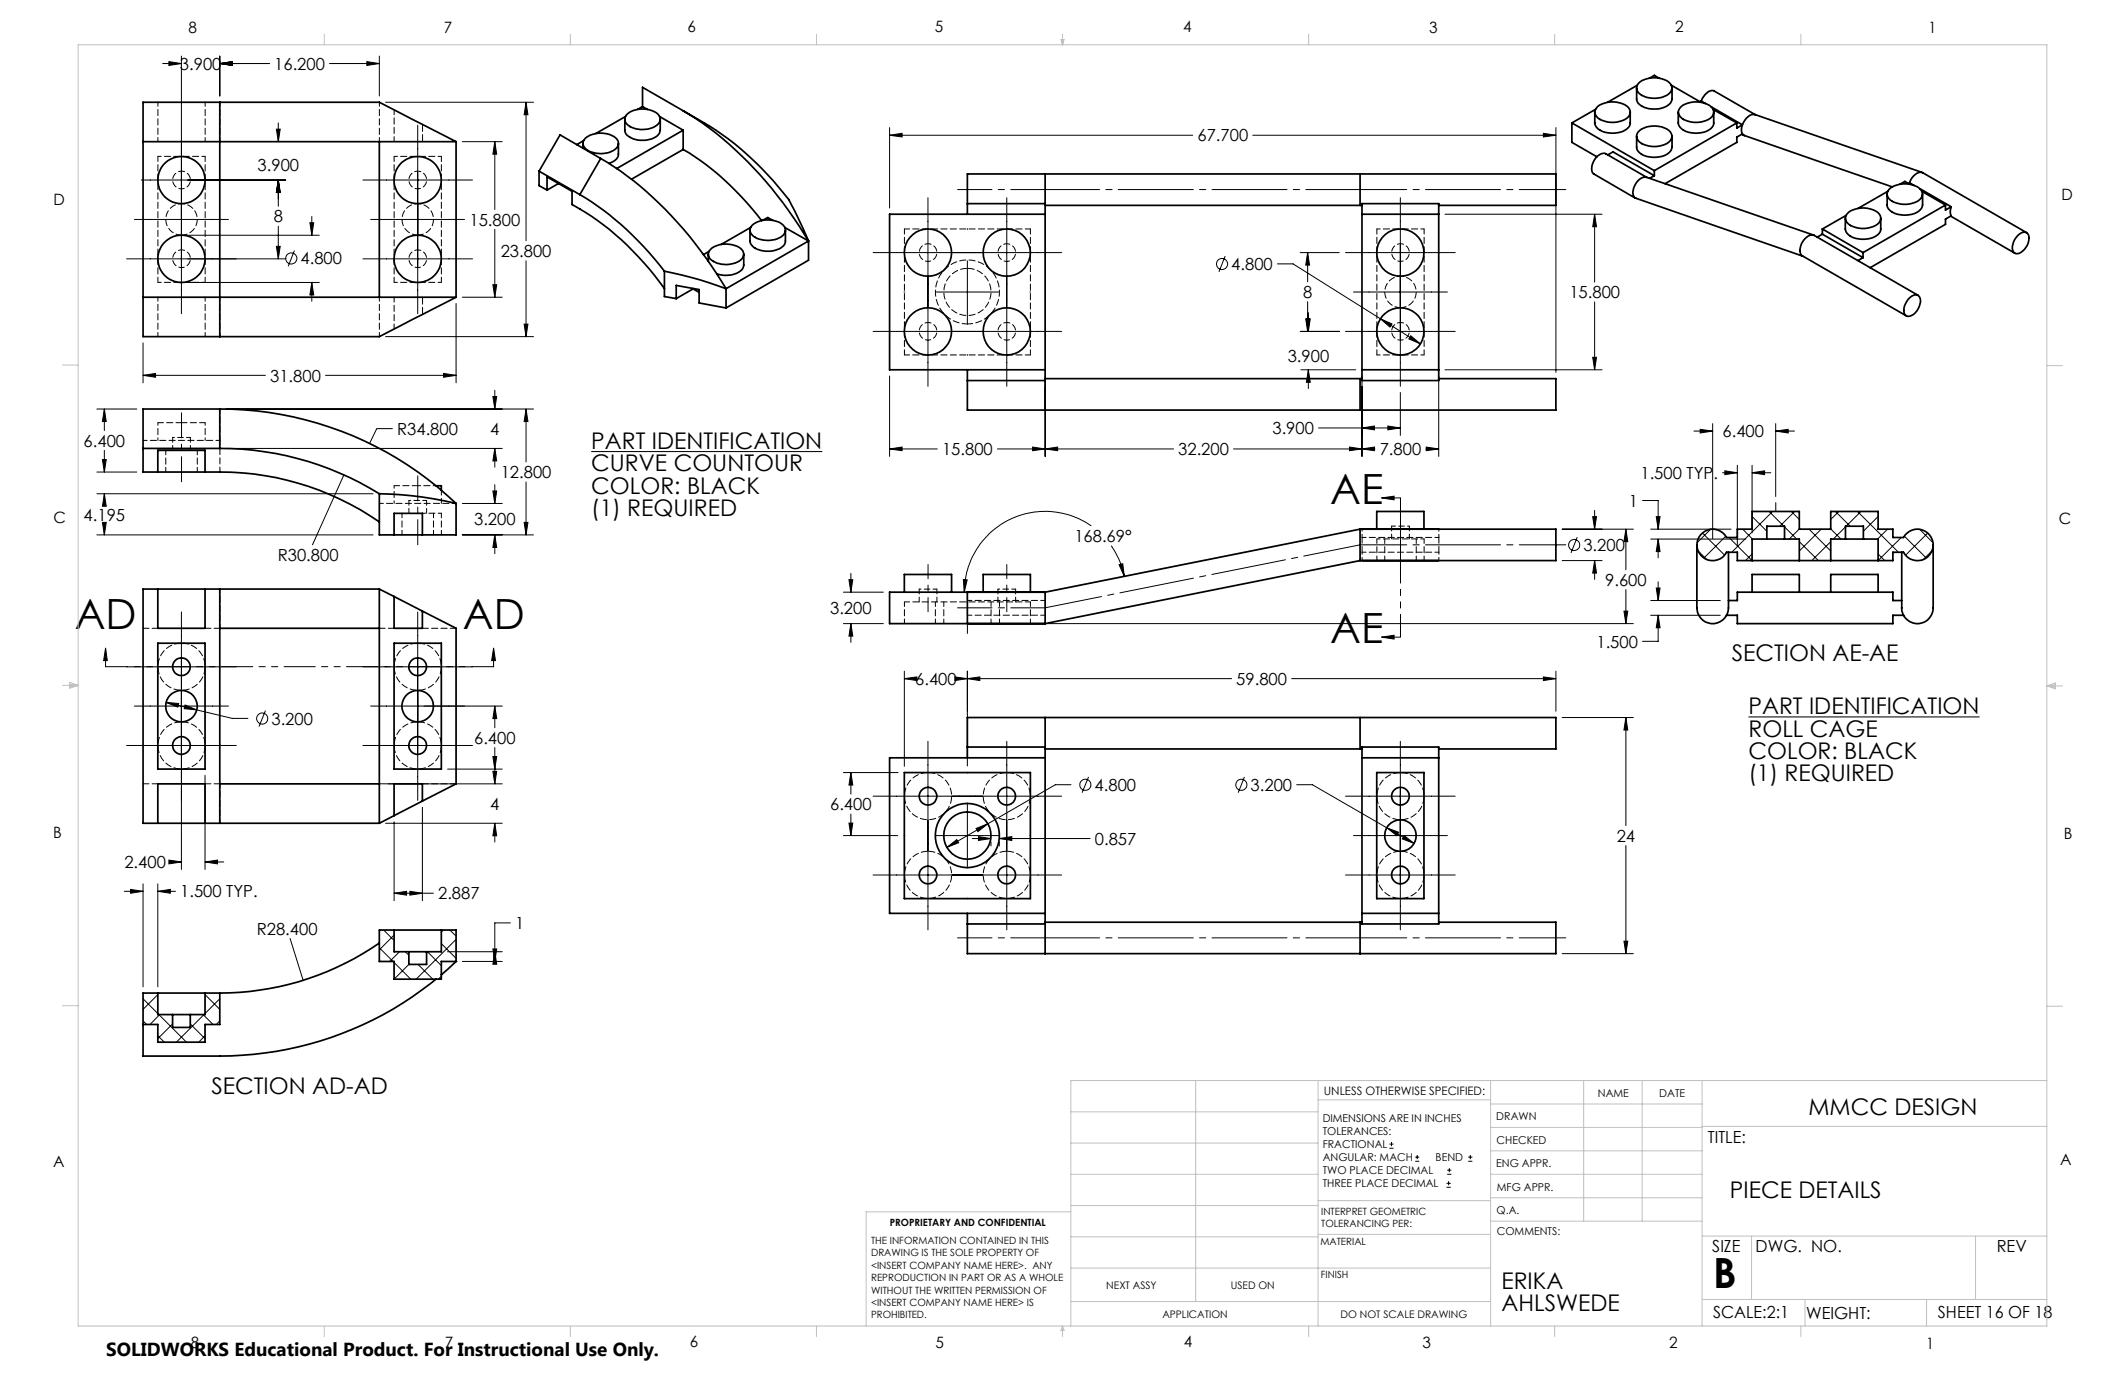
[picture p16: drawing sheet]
<svg xmlns="http://www.w3.org/2000/svg" width="432mm" height="279mm" viewBox="0 0 432 279" stroke-linecap="round" stroke-linejoin="round" font-family="sans-serif">
<defs><g id="words">
<g font-size="8.5">
<text x="270.3" y="102.3">AE</text>
<text x="15.2" y="127.7">AD</text>
<text x="94.1" y="127.7">AD</text>
<text x="270.3" y="130.6">AE</text>
<text x="348.1" y="261.8">B</text>
</g>
<g font-size="4.7">
<text x="120.1" y="91.3">PART IDENTIFICATION</text>
<text x="120.1" y="95.8">CURVE COUNTOUR</text>
<text x="120.1" y="100.3">COLOR: BLACK</text>
<text x="120.1" y="104.8">(1) REQUIRED</text>
<text x="351.9" y="134.3">SECTION AE-AE</text>
<text x="355.3" y="145.2">PART IDENTIFICATION</text>
<text x="355.3" y="149.7">ROLL CAGE</text>
<text x="355.3" y="154.2">COLOR: BLACK</text>
<text x="355.3" y="158.8">(1) REQUIRED</text>
<text x="43" y="222.4">SECTION AD-AD</text>
<text x="367.5" y="226.5">MMCC DESIGN</text>
<text x="351.5" y="243.5">PIECE DETAILS</text>
<text x="305.1" y="261.9">ERIKA</text>
<text x="305.1" y="266.4">AHLSWEDE</text>
</g>
<text font-size="3.8" x="21.6" y="275.5">SOLIDWORKS Educational Product. For Instructional Use Only.</text>
<g font-size="3.4">
<text x="36.6" y="14.2">3.900</text>
<text x="55.7" y="14.2">16.200</text>
<text x="243.3" y="28.7">67.700</text>
<text x="52.3" y="34.7">3.900</text>
<text x="55.6" y="45.2">8</text>
<text x="95.4" y="45.9">15.800</text>
<text x="61.1" y="53.7">4.800</text>
<text x="101.7" y="52.2">23.800</text>
<text x="250.2" y="54.9">4.800</text>
<text x="264.8" y="60.5">8</text>
<text x="318.9" y="60.6">15.800</text>
<text x="54.9" y="77.5">31.800</text>
<text x="261.7" y="73.6">3.900</text>
<text x="80.7" y="88.4">R34.800</text>
<text x="99.6" y="88.4">4</text>
<text x="258.6" y="88.2">3.900</text>
<text x="350" y="88.9">6.400</text>
<text x="17" y="90.8">6.400</text>
<text x="191.4" y="92.5">15.800</text>
<text x="239.4" y="92.5">32.200</text>
<text x="280.4" y="92.5">7.800</text>
<text x="101.7" y="97.2">12.800</text>
<text x="333.3" y="97.3">1.500 TYP.</text>
<text x="17" y="105.8">4.195</text>
<text x="96.3" y="106.8">3.200</text>
<text x="331" y="103">1</text>
<text x="56.4" y="114">R30.800</text>
<text x="218.3" y="110.1">168.69°</text>
<text x="321.7" y="112">3.200</text>
<text x="326.2" y="119.1">9.600</text>
<text x="168.7" y="124.8">3.200</text>
<text x="324.4" y="131.6">1.500</text>
<text x="186" y="139.2">6.400</text>
<text x="251.2" y="139.2">59.800</text>
<text x="55.2" y="147.2">3.200</text>
<text x="96.3" y="151.2">6.400</text>
<text x="222.4" y="160.7">4.800</text>
<text x="254.1" y="160.7">3.200</text>
<text x="99.6" y="164.6">4</text>
<text x="168.7" y="164.7">6.400</text>
<text x="222.5" y="171.6">0.857</text>
<text x="328.5" y="171">24</text>
<text x="25.3" y="176.4">2.400</text>
<text x="36.6" y="182.4">1.500 TYP.</text>
<text x="89" y="182.8">2.887</text>
<text x="52.2" y="190">R28.400</text>
<text x="104.7" y="188.8">1</text>
<text x="347.1" y="232.3">TITLE:</text>
<text x="347.9" y="254.3">SIZE</text>
<text x="356.7" y="254.4">DWG. NO.</text>
<text x="405.7" y="254.5">REV</text>
<text x="348.1" y="267.9">SCALE:2:1</text>
<text x="367" y="268">WEIGHT:</text>
<text x="393.8" y="267.9">SHEET 16 OF 18</text>
</g>
<g font-size="3.2">
<text x="38.3" y="6.7">8</text>
<text x="90.2" y="6.7">7</text>
<text x="139.7" y="6.5">6</text>
<text x="190" y="6.5">5</text>
<text x="240.4" y="6.5">4</text>
<text x="290.4" y="6.7">3</text>
<text x="340.4" y="6.5">2</text>
<text x="391.9" y="6.7">1</text>
<text x="10.9" y="41.6">D</text>
<text x="418.9" y="40.7">D</text>
<text x="10.9" y="106.3">C</text>
<text x="418.4" y="106.4">C</text>
<text x="10.8" y="170.2">B</text>
<text x="419.4" y="170.6">B</text>
<text x="10.8" y="237.2">A</text>
<text x="418.6" y="236.8">A</text>
<text x="38.8" y="273.8">8</text>
<text x="90.4" y="273.8">7</text>
<text x="140.2" y="273.8">6</text>
<text x="190.1" y="273.9">5</text>
<text x="240.5" y="273.8">4</text>
<text x="289" y="273.9">3</text>
<text x="339.1" y="273.8">2</text>
<text x="391.4" y="274.1">1</text>
</g>
<text font-size="2.4" x="269" y="222.4">UNLESS OTHERWISE SPECIFIED:</text>
<g font-size="2.2">
<text x="268.8" y="228">DIMENSIONS ARE IN INCHES</text>
<text x="304.1" y="227.7">DRAWN</text>
<text x="324.7" y="222.9">NAME</text>
<text x="337.2" y="222.9">DATE</text>
<text x="268.8" y="230.6">TOLERANCES:</text>
<text x="268.8" y="233.3">FRACTIONAL</text>
<text x="304.1" y="232.6">CHECKED</text>
<text x="268.8" y="236">ANGULAR: MACH</text>
<text x="268.8" y="238.6">TWO PLACE DECIMAL</text>
<text x="291.7" y="236">BEND</text>
<text x="304" y="237.2">ENG APPR.</text>
<text x="268.8" y="241.3">THREE PLACE DECIMAL</text>
<text x="304.2" y="241.9">MFG APPR.</text>
<text x="304.1" y="246.7">Q.A.</text>
<text x="304.1" y="250.9">COMMENTS:</text>
</g>
<g font-size="2.1">
<text x="224.8" y="262">NEXT ASSY</text>
<text x="250.1" y="261.9">USED ON</text>
<text x="236.2" y="267.8">APPLICATION</text>
<text x="272.4" y="267.8">DO NOT SCALE DRAWING</text>
</g>
<g font-size="2">
<text x="180.8" y="249.2">PROPRIETARY AND CONFIDENTIAL</text>
<text x="268.5" y="246.8">INTERPRET GEOMETRIC</text>
<text x="268.5" y="249.4">TOLERANCING PER:</text>
<text x="177" y="252.8">THE INFORMATION CONTAINED IN THIS</text>
<text x="177" y="255.3">DRAWING IS THE SOLE PROPERTY OF</text>
<text x="177" y="257.8">&lt;INSERT COMPANY NAME HERE&gt;. ANY</text>
<text x="268.3" y="252.9">MATERIAL</text>
<text x="177" y="260.3">REPRODUCTION IN PART OR AS A WHOLE</text>
<text x="177" y="262.9">WITHOUT THE WRITTEN PERMISSION OF</text>
<text x="268.4" y="259.7">FINISH</text>
<text x="177" y="265.4">&lt;INSERT COMPANY NAME HERE&gt; IS</text>
<text x="177" y="267.9">PROHIBITED.</text>
</g>
</g></defs>
<g fill="none" stroke="#000" stroke-width=".2">
<path d="M33.1 12.9h3.8M34.3 12.5l2.6 .4-2.6 .4zM36.9 11.4v52.3M44.7 12.9l2.5-.4v.8zM44.7 11.4v8.1M44.7 12.9h10.1M67 12.9h10.1M74.5 12.5l2.6 .4-2.6 .4zM77.1 11.4v8.1M56.2 26.2h.7l-.3 2.6zM56.6 36.6l.3 2.5h-.7zM56.6 25v3.8"/>
<path d="M56.6 36.6v5.3M58.1 36.6h-29.4M73.7 36.6h22.3M78.4 20.8h30M84.9 25.4v38.3M93.9 28.8h8.2M100.5 28.8l.4 2.5h-.7zM100.5 28.8v13.8M106.9 20.8l.4 2.5h-.8zM106.9 20.8v28.1M180.8 27.5l2.5-.4v.7zM180.8 25.9v16.4"/>
<path d="M180.8 27.5h61.6M254.6 27.5h61.6M313.6 27.1l2.6 .4-2.6 .3zM316.2 25.9v49.8M27.3 44.6h19.1M38.1 47.8h26.8M38.1 57.4h26.8M56.2 50.1h.7l-.3 2.5zM56.6 46v6.6M58.1 52.6h-32.4M59.8 50.9l-1.2 3.2M63 45.3h.7l-.3 2.5z"/>
<path d="M63.4 57.4l.3 2.5h-.7zM63.4 44v3.8M63.4 57.4v3.8M73.7 52.6h22.3M75.3 44.6h19.1M100.2 57.9h.7l-.4 2.5zM100.5 46.6v13.8M106.9 53v15.4M177.4 51.3h38.3M183.7 59.3h.2M188.6 40.2v38.3M190.2 59.3h12.7"/>
<path d="M196.6 46.5v.1M196.6 53v12.7M204.6 40.2v38.3M209.3 59.3h.1M249 52l-1.3 3.2M259.6 53.6h3.1l25.9 16.3M264.2 51.3h7.9M265.7 51.3l.4 2.6h-.8zM265.7 51.3v6M273.4 51.3h22.3M275 59.3h19.1M284.6 40.2v38.3"/>
<path d="M293.6 43.5h31.9M324 43.5v13.8M324 43.5l.4 2.6h-.8zM29.1 76.3l2.5-.4v.8zM29.1 69.7v8.1M29.1 76.3h24.8M66.1 76.3h26.6M78.4 68.4h30M90.1 75.9l2.6 .4-2.6 .4zM92.7 61.7v16.1M93.9 60.4h8.2M100.5 79.3v3.8"/>
<path d="M106.5 65.9h.8l-.4 2.5zM177.4 67.3h38.3M180.8 76.4v16.3M196.6 72v.2M212.4 76.4v16.3M264.2 67.3h7.9M264.3 75.1h11.2M265.3 64.8h.8l-.4 2.5zM265.5 64.8h.7l-.3 2.5zM265.7 61.3v6M265.9 63.5v3.8M265.9 75.1v3.9"/>
<path d="M265.9 75.1l.3 2.6h-.7zM273.4 67.3h22.3M276.8 76.4v16.3M280.5 64.8l2.4 1-.5 .7zM284.6 79.8v8.7M286.7 68.2l1.9 1.7-2.3-1zM292.3 76.4v16.3M293.6 75.1h31.9M323.6 72.6h.8l-.4 2.5zM324 61.3v13.8M19.7 83.1h8.1M19.7 95.9h8.1"/>
<path d="M20.8 93.4h.8l-.4 2.5zM21.2 83.1l.4 2.6h-.8zM21.2 83.1v4.4M21.2 91.5v4.4M45.9 83.1h62.5M45.9 91.1h56.2M69.9 96.5l-6.4 14.2M79.7 87.1h-3.1l-1.5 3M100.2 99.8h.7l-.4 2.5zM100.2 80.6h.7l-.4 2.5zM100.5 91.1l.4 2.6h-.7zM100.5 91.1v3.8"/>
<path d="M100.5 98.5v3.8M106.9 83.1l.4 2.6h-.8zM106.9 83.1v10.8M106.9 97.9v10.8M180.8 91.2l2.5-.4v.8zM180.8 91.2h9.7M202.7 91.2h35.8M209.8 90.8l2.6 .4-2.6 .4zM212.4 91.2l2.5-.4v.8zM250.6 91.2h28.8M267.9 87h16.7M274.2 90.8l2.6 .4-2.6 .4z"/>
<path d="M276.8 91.2l2.5-.4v.8zM276.8 87l2.5-.4v.7zM282 86.6l2.6 .4-2.6 .3zM289.7 91.2h2.6M289.8 90.8l2.5 .4-2.5 .4zM344.2 87.6h3.8M345.5 87.2l2.5 .4-2.5 .4zM348 86.1v23.4M350 96.1h3M350.5 95.7l2.5 .4-2.5 .3zM353 94.5v16.4M356 94.5v13.8"/>
<path d="M356 96.1h3.8M356 96.1l2.6-.4v.7zM360.8 87.6l2.6-.4v.8zM360.8 86.1v14.8M360.8 87.6h3.8M19.7 100.3h56.1M19.7 108.7h56.1M20.8 106.2h.8l-.4 2.5zM21.2 100.3l.4 2.6h-.8zM21.2 100.3v2.2M21.2 106.5v2.2M93.9 108.7h14.5"/>
<path d="M93.9 102.3h8.2M100.5 108.7l.4 2.5h-.7zM100.5 108.7v3.8M106.5 106.2h.8l-.4 2.5zM172.5 117.8h.8l-.4 2.5zM172.9 116.5v3.8M195.8 117.8h.7l-.6 2.5zM221.8 106.9a16.4 16.4 0 0 0-25.9 13.4M225.8 110.9a16.4 16.4 0 0 1 2.7 6.2M227.4 114.8l.7-.3 .4 2.6zM280.7 101.2l2.6-.4v.8zM280.7 101.2h3.9"/>
<path d="M317.4 107.5h14.5M317.4 113.9h8.1M320.5 109.1l-1.3 3.3M323.6 105h.8l-.4 2.5zM324 103.7v3.8M324 113.9v3.8M324 113.9l.4 2.6h-.8zM330.4 107.5v8.3M330.4 119.8v6.9M330.4 107.5l.4 2.6h-.8zM333.8 101.7h3.1v5.8M335.4 109.5h19.4"/>
<path d="M335.4 107.5h16.4M336.5 119.5h.8l-.4 2.5zM336.5 105h.8l-.4 2.5zM336.9 109.5v3.8M336.9 118.2v3.8M336.9 109.5l.4 2.6h-.8zM345.1 111.9l1.7 1.8M345.9 108.3l4.5 4.5M347.6 107.6l-2.8 2.7M350.7 108.9l-4.4 4.5M351.3 109.2l4.7 4.7M354.1 107.5l2 2"/>
<path d="M356 112.6l-1.3 1.3M356 105l3 2.9M359.5 103.9l3 3M360.2 103.9l-8.3 8.3M362.6 107.1l2.5 2.4M364 103.9l1.6 1.7M364.7 103.9l-3 3M365.6 107.5l-2 2M365.6 110.1l3.9 3.8M367.6 107.5l4.4 4.5M370.1 107.5l-4.5 4.5M372 110.1l-3.8 3.8"/>
<path d="M372 107.5l2.1 2M373 103.9l3 3M373.7 103.9l-1.7 1.7M375 107.1l-2.5 2.4M377.4 103.9l8.4 8.3M378.1 103.9l-3 3M381.6 105l-3 2.9M381.6 112.6l1.4 1.3M383.5 107.5l-2 2M386.3 109.2l-4.7 4.7M387 108.9l4.4 4.5M390.1 107.6l2.7 2.7"/>
<path d="M391.7 108.3l-4.5 4.5M392.6 111.9l-1.8 1.8M21.4 131.7l.4 2.5h-.7zM21.4 131.7v3.8M25.7 135.5h22.3M36.9 124.4v52.3M73.7 135.5h22.3M84.9 124.4v38.2M100.3 131.7l.4 2.5h-.8zM100.3 131.7v3.8M171.4 120.3h8.1M171.4 126.7h8.1"/>
<path d="M172.9 126.7v3.8M172.9 126.7l.4 2.6h-.8zM183.8 137.9l2.5-.4v.8zM183.8 137.9h1.2M183.8 136.4v19.3M194 137.5l2.6 .4-2.6 .4zM195.3 137.9h55M196.6 136.4v19.2M196.6 137.9l2.5-.4v.8zM202.6 126.7h129.3M262.5 137.9h53.7M280.7 129.5l2.6-.4v.8z"/>
<path d="M280.7 129.5h3.9M313.6 137.5l2.6 .4-2.6 .4zM316.2 136.4v8.1M330 124.2h.8l-.4 2.5zM335.4 122h14.2M335.4 125h14.2M336.9 125v5.3h-3.1M336.9 125l.4 2.6h-.8zM25.7 151.5h22.3M27.3 143.5h19.1M33.8 142.7l2.5 .2-.2 .8zM33.8 142.7l6.2 1.6"/>
<path d="M37.6 143.3l2.4 1-2.6-.3zM40 144.3l7.2 1.7h3.2M41.7 157.6v19.1M53.9 144.4l-1.3 3.2M73.7 151.5h22.3M78.4 159.3h23.7M90.9 156.3h11.2M100.2 153.7h.7l-.4 2.6zM100.2 156.7h.7l-.4 2.6zM100.5 143.5l.4 2.5h-.7zM100.5 143.5v4.4M100.5 151.9v7.4"/>
<path d="M102.1 143.5h-26.8M171.4 157h11.1M172.9 157v4.4M172.9 157l.4 2.5h-.8zM188.6 150.6v38.3M196.6 156.9v.2M204.6 150.6v38.3M217.6 159.5h-3.1l-13.8 7.9M221.2 157.9l-1.3 3.2M252.9 157.9l-1.3 3.2M263.5 159.5h3.2l15.1 8.7M284.6 150.6v38.3"/>
<path d="M317.4 145.8h14.5M330.4 145.8v22M330.4 145.8l.4 2.5h-.8zM29.1 179.6v20.9M32.1 179.6v20.9M34.3 174.8l2.6 .4-2.6 .3zM34.6 175.2h2.3M41.7 175.2l2.5-.4v.7zM41.7 175.2h3.8M78.4 167.3h23.7M80.1 167v16M85.8 164v19"/>
<path d="M100.5 167.3l.4 2.5h-.7zM100.5 167.3v3.8M171.4 169.8h11M172.5 167.3h.8l-.4 2.5zM172.9 165.4v4.4M177.4 161.8h38.3M177.4 177.8h38.3M183.7 169.8h.2M190.2 169.8h12.7M192.4 172.2l2-1.6 .4 .6zM196.6 163.4v12.7M197.6 170.4h3.8"/>
<path d="M198.3 168.3l2.4-.9-2 1.6zM198.8 170l2.6 .4-2.6 .4zM200.7 167.4l-8.3 4.8M201.4 171.1v.8M203.1 171.1v.8M203.1 170.4h18.4M203.1 170.4l2.5-.4v.8zM209.3 169.8h.1M273.4 161.8h22.3M273.4 177.8h22.3M275 169.8h19.1M281.8 168.2l5.5 3.2"/>
<path d="M281.8 168.2l2.4 .9-.4 .7zM285.3 169.8l2 1.6-2.4-.9zM330.4 171.8v22M25.3 181.1h3.8M26.5 180.7l2.6 .4-2.6 .4zM32.1 181.1h3.6M32.1 181.1l2.5-.4v.8zM58.9 190.7l2.7 8.5M77.1 192.6l2.8 2.8M78 189l2.1 2.1M80.1 181.5l2.5-.4v.8zM80.1 181.5h8"/>
<path d="M80.1 190l-3 3M80.1 195.6l3.4 3.4M81.2 193.4l-2 2M82.3 193.4l.8 .7M83.1 196l-3 3M83.3 181.1l2.5 .4-2.5 .4zM84.9 196l3 3M86.9 193.4l2.8 2.8M89.7 198.4l-.6 .6M89.7 191.7l3 3M90.1 189l-.4 .4M90.9 193.4h11.2"/>
<path d="M91.4 189l1.3 1.2M92.7 195.4h.1M92.7 190.9l-8.1 8.1M93.9 195.4h8.2M100.2 192.8h.7l-.4 2.6zM100.5 193.4l.4 2.5h-.7zM103.7 187.5h-3.2v7.9M196.6 182.5v.2M317.4 193.8h14.5M330 191.2h.8l-.4 2.6zM29.1 207.4l.7 .8M29.1 203l3 3"/>
<path d="M32.1 202.1l-3 3M32.1 210.5l1.3 1.3M32.3 206.2l5.6 5.6M32.5 206.2l-2 2M35.1 208.1l-3 3M38.7 208.1l3 3M41.3 206.2l2 2M41.5 206.2l-5.7 5.6M41.7 210.5l-1.3 1.3M41.7 202.1l3 3M44.7 203l-3 3M44.7 207.4l-.7 .8"/>
<path d="M282.3 233.3h.9M282.3 232.5h.9M282.8 232.1v.8M287.6 236h.8M287.6 235.1h.8M288 234.7v.8M294.1 238.6h.8M294.1 237.8h.8M294.5 237.4v.8M298.3 236h.9M298.3 235.1h.9M298.8 234.7v.8"/>
<path d="M293.9 241.3h.9M293.9 240.5h.9M294.4 240v.8"/>
<circle cx="59.2" cy="52.5" r="1.13"/>
<circle cx="248.3" cy="53.7" r="1.13"/>
<circle cx="319.9" cy="110.7" r="1.13"/>
<circle cx="53.3" cy="146" r="1.13"/>
<circle cx="220.5" cy="159.5" r="1.14"/>
<circle cx="252.2" cy="159.5" r="1.13"/>
</g>
<path d="M120.1 91.8h47M355.3 145.7h46.9" fill="none" stroke="#000" stroke-width=".21"/>
<path d="M100.3 135.5h-78.8" fill="none" stroke="#000" stroke-width=".2" stroke-dasharray="6.3 1.3 1.3 1.3 1.3 1.3" stroke-dashoffset="1.8"/>
<path d="M284.6 101.2v28.2" fill="none" stroke="#000" stroke-width=".2" stroke-dasharray="6.3 1.3 1.3 1.3 1.3 1.3" stroke-dashoffset="1.7"/>
<path d="M36.9 83.9v14M84.9 96.7v14M284.6 101.9v14" fill="none" stroke="#000" stroke-width=".2" stroke-dasharray="15.2 1.3 1.3 1.3" stroke-dashoffset="10.1"/>
<path d="M212.4 38.5h64M212.4 190.6h64" fill="none" stroke="#000" stroke-width=".2" stroke-dasharray="15.2 1.3 1.3 1.3" stroke-dashoffset="4.2"/>
<path d="M318.2 38.5h-41.8M318.2 110.7h-41.8M318.2 190.6h-41.8" fill="none" stroke="#000" stroke-width=".2" stroke-dasharray="15.2 1.3 1.3 1.3" stroke-dashoffset="5.8"/>
<path d="M194.6 38.5h17.8M194.6 123.5h17.8M194.6 190.6h17.8" fill="none" stroke="#000" stroke-width=".2" stroke-dasharray="15.2 1.3 1.3 1.3" stroke-dashoffset="8.2"/>
<path d="M212.4 123.5l64-12.8" fill="none" stroke="#000" stroke-width=".2" stroke-dasharray="15.2 1.3 1.3 1.3" stroke-dashoffset="3.6"/>
<path d="M188.6 114.7v9.6M204.6 114.7v9.6" fill="none" stroke="#000" stroke-width=".2" stroke-dasharray="15.2 1.3 1.3 1.3" stroke-dashoffset="12.3"/>
<path d="M196.6 128.7v-8.4" fill="none" stroke="#000" stroke-width=".2" stroke-dasharray="15.2 1.3 1.3 1.3" stroke-dashoffset="12.9"/>
<path d="M360.8 103.9v-1.7" fill="none" stroke="#000" stroke-width=".2" stroke-dasharray="15.2 1.3 1.3 1.3"/>
<g fill="none" stroke="#c0c0c0" stroke-width=".2">
<path d="M15.9 9.1h400v260.4h-400zM65.9 6.9v2.2M115.9 6.9v2.2M165.9 6.9v2.2M215.6 8h.6l-.3 1.1zM215.7 8l.2 1.1M215.9 6.9v2.2M216 8l-.1 1.1M265.9 6.9v2.2M315.9 6.9v2.2M365.9 6.9v2.2M12.7 74.2h3.2"/>
<path d="M415.9 74.3h3.2M12.7 139.3h3.2M14.2 139.1l1.7 .2M14.2 138.7l1.7 .6-1.7 .5zM15.9 139.3l-1.7 .3M415.9 139.4h3.2M415.9 139.4l1.8-.6v1.2zM415.9 139.4l1.8 .3M417.7 139.2l-1.8 .2M12.7 204.4h3.2M243 219.6v44.9M267.8 219.6v49.9"/>
<path d="M302.9 219.6v49.9M321.8 219.6v28.5M333.7 219.6v28.5M345.9 219.6v49.9M415.9 204.5h3.2M415.9 219.6h-198.3v49.9M217.6 238.6h50.2M217.6 232.3h50.2M217.6 225.9h50.2M267.8 223.5h35.1M302.9 233.9h43M302.9 229.1h43"/>
<path d="M302.9 224.3h43M302.9 238.6h43M345.9 228.9h70M217.6 257.7h85.3M217.6 251.3h50.2M217.6 245h50.2M217.6 246.2h-41.6v23.3M267.8 250.8h35.1M267.8 244h35.1M302.9 248.1h43M302.9 243.4h43M345.9 251.2h70"/>
<path d="M355.9 251.2v12.9M401.4 251.2v12.9M65.9 269.5v2.1M115.9 269.5v2.1M165.9 269.5v2.1M215.9 269.5v2.1M215.9 269.5l.3 .8h-.6zM217.6 264.5h85.3M265.9 269.5v2.1M315.9 269.5v2.1M345.9 264.1h70M365.9 269.5v2.1"/>
<path d="M366.8 264.1v5.4M391.5 264.1v5.4"/>
</g>
<g fill="#000">
<path d="M21.2 83.1l.4 2.6h-.8zM20.8 93.4h.8l-.4 2.5zM21.2 100.3l.4 2.6h-.8zM20.8 106.2h.8l-.4 2.5zM106.9 83.1l.4 2.6h-.8zM106.5 106.2h.8l-.4 2.5zM100.2 99.8h.7l-.4 2.5zM100.5 108.7l.4 2.5h-.7zM100.2 80.6h.7l-.4 2.5zM100.5 91.1l.4 2.6h-.7zM29.1 76.3l2.5-.4v.8zM90.1 75.9l2.6 .4-2.6 .4zM106.9 20.8l.4 2.5h-.8zM106.5 65.9h.8l-.4 2.5zM100.2 57.9h.7l-.4 2.5zM100.5 28.8l.4 2.5h-.7zM44.7 12.9l2.5-.4v.8zM74.5 12.5l2.6 .4-2.6 .4zM56.6 36.6l.3 2.5h-.7zM56.2 50.1h.7l-.3 2.5zM63 45.3h.7l-.3 2.5zM63.4 57.4l.3 2.5h-.7zM56.6 36.6l.3 2.5h-.7zM56.2 26.2h.7l-.3 2.6zM34.3 12.5l2.6 .4-2.6 .4zM44.7 12.9l2.5-.4v.8zM33.8 142.7l2.3 1 .2-.8zM37.6 143.3l-.2 .7 2.6 .3zM100.5 143.5l.4 2.5h-.7zM100.2 153.7h.7l-.4 2.6zM80.1 181.5l2.5-.4v.8zM83.3 181.1l2.5 .4-2.5 .4zM34.3 174.8l2.6 .4-2.6 .3zM41.7 175.2l2.5-.4v.7zM100.2 156.7h.7l-.4 2.6zM100.5 167.3l.4 2.5h-.7zM323.6 105h.8l-.4 2.5zM324 113.9l.4 2.6h-.8zM172.5 117.8h.8l-.4 2.5zM172.9 126.7l.4 2.6h-.8zM330.4 107.5l.4 2.6h-.8zM330 124.2h.8l-.4 2.5zM227.4 114.8l.7-.3 .4 2.6zM195.8 117.8h.7l-.6 2.5zM180.8 27.5l2.5-.4v.7zM313.6 27.1l2.6 .4-2.6 .3zM180.8 91.2l2.5-.4v.8zM209.8 90.8l2.6 .4-2.6 .4zM324 43.5l.4 2.6h-.8zM323.6 72.6h.8l-.4 2.5zM286.7 68.2l-.4 .7 2.3 1zM280.5 64.8l1.9 1.7 .5-.7zM212.4 91.2l2.5-.4v.8zM274.2 90.8l2.6 .4-2.6 .4zM276.8 91.2l2.5-.4v.8zM289.8 90.8l2.5 .4-2.5 .4zM265.5 64.8h.7l-.3 2.5zM265.9 75.1l.3 2.6h-.7zM282 86.6l2.6 .4-2.6 .3zM276.8 87l2.5-.4v.7zM265.7 51.3l.4 2.6h-.8zM265.3 64.8h.8l-.4 2.5zM196.6 137.9l2.5-.4v.8zM313.6 137.5l2.6 .4-2.6 .4zM330.4 145.8l.4 2.5h-.8zM330 191.2h.8l-.4 2.6zM198.8 170l2.6 .4-2.6 .4zM203.1 170.4l2.5-.4v.8zM192.4 172.2l2.4-1-.4-.6zM198.3 168.3l.4 .7 2-1.6zM194 137.5l2.6 .4-2.6 .4zM183.8 137.9l2.5-.4v.8zM172.9 157l.4 2.5h-.8zM172.5 167.3h.8l-.4 2.5zM285.3 169.8l-.4 .7 2.4 .9zM281.8 168.2l2 1.6 .4-.7z"/>
<path d="M360.8 87.6l2.6-.4v.8zM345.5 87.2l2.5 .4-2.5 .4z"/>
<path d="M100.3 131.7l.4 2.5h-.8zM21.4 131.7l.4 2.5h-.7zM280.7 101.2l2.6-.4v.8zM280.7 129.5l2.6-.4v.8z"/>
<path d="M32.1 181.1l2.5-.4v.8zM26.5 180.7l2.6 .4-2.6 .4zM100.5 193.4l.4 2.5h-.7zM100.2 192.8h.7l-.4 2.6zM336.5 119.5h.8l-.4 2.5zM336.9 125l.4 2.6h-.8zM350.5 95.7l2.5 .4-2.5 .3zM356 96.1l2.6-.4v.7zM336.9 109.5l.4 2.6h-.8zM336.5 105h.8l-.4 2.5z"/>
</g>
<g fill="none" stroke="#000" stroke-width=".35">
<path d="M332.6 17.9v2.2a2.67 2.67 0 0 0 2.6 2 4.5 4.5 0 0 0 4.4-1.5l.2-.5v-2.2M332.7 17.3l-6 3.5M332.9 17a5 5 0 0 1 6.5 0 1.66 1.66 0 0 1-1.2 2.6 5.1 5.1 0 0 1-5.3-.8 1.35 1.35 0 0 1 0-1.8zM335.1 15.9l1.1-.6 .9 .6M339.6 17.3l6 3.5M29.1 28.8h63.6M44.7 20.8h32.4l15.6 8M44.7 20.8h-15.6v47.6h15.6M44.7 20.8v47.6M77.1 28.8v31.6M92.7 28.8v31.6M109.5 34.8v2.9l1.7 .9"/>
<path d="M109.5 34.8l8.3 4.7M111.2 38.6v-2.7l5 3v2.7a56.3 56.3 0 0 1 18.8 17M113.5 37.3l-2.3 1.3M117.8 39.5a60.1 60.1 0 0 1 17.2 15.6M118.5 29.1v1M118.6 28.6l-1.4 .8M119 28a5.2 5.2 0 0 1 6.3 .2 1.56 1.56 0 0 1-.9 2.5 5 5 0 0 1-5.7-.8l-.2-.5v-.6zM122.1 32.2a72.7 72.7 0 0 1 23.4 23.3l2 3.2M122.1 32.2l-4.3 7.3M122.1 32.2l-8.3-4.8-4.3 7.4M125.7 29.1v2.2a2.14 2.14 0 0 1-2 1.9M127 24.2v2.3a2.77 2.77 0 0 0 2.6 2 4.9 4.9 0 0 0 4.3-1.3l.3-.7v-2.3"/>
<path d="M127.1 23.7l-6 3.4M127.2 23.4a5.1 5.1 0 0 1 6.6-.1 1.63 1.63 0 0 1-1 2.6 5.1 5.1 0 0 1-5.6-.9l-.2-.8zM130.6 21.7v-4l12.5 7.3a61.3 61.3 0 0 1 17.2 15.5l1.7 3.4 2.3 5.1M130.6 21.7l1 .5M130.6 21.7l-1 .5M134 23.7l4.8 2.8M138.8 22.5a75 75 0 0 1 25.5 26.5M138.8 30.4a56.2 56.2 0 0 1 16 14.4M138.8 26.5v3.9M138.8 26.5l-13.5 7.8M138.8 30.4l-10.5 6M212.4 35.3h64"/>
<path d="M212.4 35.3v6.1M212.4 35.3h-15.8v6.1M276.4 35.3h39.8v6.4h-23.9M276.4 35.3v6.4M319.4 25v3.9l5.1 3M319.4 25l16.8 9.7M324.1 22.8v2.2a2.58 2.58 0 0 0 2.6 2 4.4 4.4 0 0 0 4.5-1.5l.1-2.7M324.2 22.2l-4.8 2.8M324.7 21.6a5.2 5.2 0 0 1 6.2 .3 1.66 1.66 0 0 1-1.2 2.6 5.1 5.1 0 0 1-5.3-.8 1.37 1.37 0 0 1 .3-2.1zM326.7 31.5l1.1-.6 8.4 4.8M332.6 27.7v2.2a2.58 2.58 0 0 0 2.6 2 4.4 4.4 0 0 0 4.4-1.5l.2-.5v-2.2M332.9 26.8a5 5 0 0 1 6.5 0 1.66 1.66 0 0 1-1.2 2.6 5.1 5.1 0 0 1-5.3-.8 1.35 1.35 0 0 1 0-1.8z"/>
<path d="M334.6 36.1l-8.3-4.8a2.25 2.25 0 0 0-2.5 1.6l-.3 .9a1.43 1.43 0 0 0 .4 1.6l8.4 4.9M336.2 34.7v1M336.2 35.7l-1 .5M341 22.8v2.2a2.67 2.67 0 0 0 2.7 2 4.4 4.4 0 0 0 4.4-1.5l.1-2.7M341.4 21.9a5 5 0 0 1 6.5 0 1.66 1.66 0 0 1-1.2 2.6 5.1 5.1 0 0 1-5.3-.8 1.25 1.25 0 0 1 0-1.8zM345.7 20.5a2.68 2.68 0 0 1 2.6-2l8.4 4.8M345.7 20.5l-.3 .2M345.7 20.5l.8 .5M347.7 21.7l6.3 3.7M348.1 22.2l4.8 2.8M352.9 25l-16.7 9.7M352.9 25v1l1.1-.6"/>
<path d="M353.9 27.3l.5 .2M354 27.2l.5 .4 30.1 10.4M354 25.4a2.68 2.68 0 0 1 2.6-2.1l34 11.7M354 25.4a2.44 2.44 0 0 0 0 1.8M354 27.2l-1.1 .7v1l-14.6 8.4M383.5 39.4v2.3a2.6 2.6 0 0 0 2.6 1.9 4.4 4.4 0 0 0 4.4-1.4l.2-.5v-2.3M383.6 38.9l-6 3.4M384.1 38.2a5.1 5.1 0 0 1 6.2 .4 1.66 1.66 0 0 1-1.2 2.5 5.1 5.1 0 0 1-5.3-.8 1.41 1.41 0 0 1 .3-2.1zM386.1 37.4l1-.5 1 .5M387.9 37.4a3.2 3.2 0 0 1 2.4-2.4l.4 .1 21.1 12.2M387.9 37.4l.3-.1 .7 .4M390.1 38.3l6.4 3.7"/>
<path d="M390.5 38.9l4.8 2.8M135 55.1l7.2 1.8 5.3 1.8M135 55.1v5.2l2.4 .4M140.8 58.6v.1M140.8 58.7l-3.4 2M140.8 58.7l1.3 .7M143.9 51.7v1.4M144.1 51.1l-1.2 .7M144.5 50.6a5.2 5.2 0 0 1 6.3 .2 1.6 1.6 0 0 1-1 2.5 5 5 0 0 1-5.6-.8l-.3-.6 .1-.5zM147.5 58.7v3.9M151.1 51.7v2.2a2.67 2.67 0 0 1-2.6 2l-1.4 .1-1.4-.4M152.4 46.8v2.2a2.67 2.67 0 0 0 2.7 2 4.6 4.6 0 0 0 4.3-1.3l.2-.6v-2.3"/>
<path d="M152.5 46.2l-6 3.5M152.9 45.7a5.2 5.2 0 0 1 6.3 .2 1.57 1.57 0 0 1-.9 2.5 5 5 0 0 1-5.6-.8l-.3-.6v-.5zM155 44.8l1-.6 1 .6M159.5 46.2l4.8 2.8M164.3 49l-16.8 9.7M164.3 49v3.9l-16.8 9.7M196.6 41.4h15.8M196.6 41.4v2.1M212.4 41.7h64M212.4 43.5h-31.6v31.6h31.6M212.4 41.4v35.9M276.4 41.7h.4"/>
<path d="M276.8 41.4h15.5v35.9h-15.5zM276.8 43.5h15.5M366.3 52a1.67 1.67 0 0 1-.4-2 2.91 2.91 0 0 1 2.5-2.3l21.3 12.3M366.3 52l21 12.2M368.5 47.8l-33.9-11.8a2.76 2.76 0 0 0-2.7 2.7 1.39 1.39 0 0 0 .5 1.6l33.9 11.7M370.3 47.6l-1 .6M370.3 47.6l8.3 4.8M370.3 46.5l8.3 4.8M370.3 46.5v1.1M375 44.3v2.2a2.67 2.67 0 0 0 2.6 2 4.4 4.4 0 0 0 4.5-1.4l.1-2.8M375.1 43.8l-4.8 2.7M375.3 43.5a5 5 0 0 1 6.5 0 1.66 1.66 0 0 1-1.2 2.5 5.1 5.1 0 0 1-5.3-.8 1.35 1.35 0 0 1 0-1.7z"/>
<path d="M378.6 52.4l-1.1 .6M378.6 51.3v1.1M395.3 41.7l-16.7 9.6M395.3 41.7v1l1.2-.7M396.4 43.9l13 7.5M396.5 42a2.07 2.07 0 0 0 0 1.9l-1.2 .6v1.1l-15.3 8.8M410 47.9a1.33 1.33 0 0 1 2.2-.2 3.2 3.2 0 0 1-2.2 3.8 1.07 1.07 0 0 1-1.1-1.4l.5-1.4zM29.1 60.4h63.6M92.7 60.4l-15.6 8h-32.4M137.4 60.7v-2.7l4.7 .8v2.8l5.4 1M196.6 77.3v6h15.8M196.6 77.3h15.8"/>
<path d="M196.6 75.1v2.2M212.4 76.9h64M212.4 77.3v6M276.4 76.9v6.4M276.4 76.9h.4M276.8 75.1h15.5M292.3 76.9h23.9v6.4h-39.8M387.7 60.8a1.55 1.55 0 0 1 2.3-.5 3.1 3.1 0 0 1-1.2 3.6 1.11 1.11 0 0 1-1.1 .4 1.11 1.11 0 0 1-.8-.8l.1-1.3zM29.1 91.1h15.6M32.1 95.9v-4.4h9.6v4.4M44.7 91.1a61.6 61.6 0 0 1 32.4 9.2M44.7 83.1h-15.6v12.8h15.6a57 57 0 0 1 32.4 10.1"/>
<path d="M44.7 83.1a69.6 69.6 0 0 1 48 19.2M44.7 83.1v8M88.6 98.7h1.1v.9M212.4 83.3h64M32.1 119.7v8h9.6v-8M44.7 119.7h32.4M44.7 119.7h-15.6v47.6h15.6M44.7 119.7v47.6M77.1 100.3l4.5 .2 4.5 .5 6.6 1.3M77.1 100.3v8.4h15.6v-6.4M77.1 119.7v47.6M77.1 119.7l3 1.5"/>
<path d="M80.1 108.7v-4.4h5.7v4.4M276.4 113.9l-64 12.8M276.4 107.5l-64 12.8M276.4 107.5v6.4M276.4 107.5h39.8v6.4h-39.8M279.8 107.5v-3.6h9.5v3.6M344.8 110.7v12.8M345.5 108.7a3.2 3.2 0 0 1 5.3 .5h2.2v-1.7h3v-3.6h9.6v3.6h6.4v-3.6h9.6v3.6h3v1.7h2.2a3.2 3.2 0 0 1 4.9-1 3.2 3.2 0 0 1 0 5 3.2 3.2 0 0 1-4.9-1h-2.2v1.7h-31.6v-1.7h-2.2a3.2 3.2 0 0 1-4.6 1.2 3.2 3.2 0 0 1-.7-4.7zM351.2 112.2v11.3M359 109.5h3.6M359 109.5h-3v4.4M359 109.5v-2.6h3.6v2.6"/>
<path d="M362.6 109.5h3v4.4M375 109.5h3.6M375 109.5h-3v4.4M375 109.5v-2.6h3.6v2.6M378.6 109.5h3v4.4M386.4 112.2v11.3M392.8 110.7v12.8M32.1 130.7h9.6v25.6h-9.6zM44.7 127.7h32.4M80.1 130.7h9.6v25.6h-9.6zM80.1 121.2v6.5h5.7v-3.5M80.1 121.2l5.7 3"/>
<path d="M85.8 124.2l6.9 3.5v31.6l-6.9 3.5M183.8 120.3v-3.6h9.6v3.6M196.6 120.3v6.4M199.8 120.3v-3.6h9.6v3.6M212.4 120.3v6.4M212.4 120.3h-31.6v6.4h31.6M344.8 123.5a3.2 3.2 0 0 0 2.4 3.1 3.2 3.2 0 0 0 3.6-1.6M350.8 125h2.2v1.7h31.6v-1.7h2.2M351.2 123.5l-.4 1.5M351.2 122h1.8v-1.7h31.6v1.7h1.8M356 120.3v-3.6h9.6v3.6M372 120.3v-3.6h9.6v3.6"/>
<path d="M386.4 123.5l.1 .8 .3 .7M392.8 123.5a3.2 3.2 0 0 1-2.4 3.1 3.2 3.2 0 0 1-3.6-1.6M44.7 159.3h32.4M183.8 157h25.6v25.6h-25.6zM196.6 151.8v2.2M196.6 151.8h15.8M212.4 152.2h64M212.4 145.8h64M212.4 145.8v6M212.4 145.8h-15.8v6M212.4 154h-31.6v31.6h31.6M212.4 151.8v35.9"/>
<path d="M276.4 145.8v6.4M276.4 145.8h39.8v6.4h-23.9M276.4 152.2h.4M276.8 151.8h15.5v35.9h-15.5zM276.8 154h15.5M279.8 157h9.5v25.6h-9.5zM32.1 167.3v-8h9.6v8M44.7 167.3h32.4M85.8 162.8v-3.5h-5.7v6.4M85.8 162.8l-8.7 4.5M77.1 191.6a57.1 57.1 0 0 1-32.4 10.2M77.1 189h15.6v6.4h-3v3.6h-9.6v-3.6h-3z"/>
<path d="M80.1 189v4.4h3M83.1 193.4h3.6M83.1 193.4v2.6h3.6v-2.6M88.6 199a69.7 69.7 0 0 1-43.9 15.6h-15.6v-12.8h15.6M89.7 189v4.4h-3M92.7 195.4l-3 2.7M196.6 187.7v6.1h15.8M196.6 185.6v2.1M196.6 187.7h15.8M212.4 193.8h64M212.4 187.4h64M212.4 187.7v6.1"/>
<path d="M276.4 187.4v6.4M276.4 187.4h.4M276.8 185.6h15.5M292.3 187.4h23.9v6.4h-39.8M32.1 201.8v4.4h3M35.1 206.2h3.6M35.1 206.2v2.6h3.6v-2.6M41.7 201.8v4.4h-3M44.7 201.8v6.4h-3v3.6h-9.6v-3.6h-3"/>
<circle cx="36.9" cy="36.6" r="4.8"/>
<circle cx="84.9" cy="36.6" r="4.8"/>
<circle cx="36.9" cy="52.6" r="4.8"/>
<circle cx="84.9" cy="52.6" r="4.8"/>
<circle cx="188.6" cy="51.3" r="4.8"/>
<circle cx="204.6" cy="51.3" r="4.8"/>
<circle cx="284.6" cy="51.3" r="4.8"/>
<circle cx="188.6" cy="67.3" r="4.8"/>
<circle cx="204.6" cy="67.4" r="4.8"/>
<circle cx="284.6" cy="67.4" r="4.8"/>
<circle cx="36.9" cy="135.5" r="1.8"/>
<circle cx="84.9" cy="135.5" r="1.78"/>
<circle cx="36.9" cy="143.5" r="3.2"/>
<circle cx="36.9" cy="151.5" r="1.81"/>
<circle cx="84.9" cy="151.5" r="1.8"/>
<circle cx="84.9" cy="143.5" r="3.2"/>
<circle cx="188.5" cy="161.8" r="1.79"/>
<circle cx="188.6" cy="177.8" r="1.79"/>
<circle cx="196.6" cy="169.8" r="6.5"/>
<circle cx="196.6" cy="169.8" r="4.8"/>
<circle cx="204.6" cy="161.8" r="1.8"/>
<circle cx="204.6" cy="177.8" r="1.8"/>
<circle cx="284.6" cy="169.8" r="3.2"/>
<circle cx="284.6" cy="177.8" r="1.81"/>
<circle cx="284.6" cy="161.8" r="1.8"/>
</g>
<path d="M29.1 89.5h15.6M77.1 102.3h15.6M276.8 109.2h15.6M292.4 112.2h-15.6" fill="none" stroke="#000" stroke-width=".2" stroke-dasharray="1.3 .6" stroke-dashoffset=".5"/>
<g fill="none" stroke="#000" stroke-width=".2" stroke-dasharray="1.3 .6" stroke-dashoffset=".3">
<path d="M80.1 22.3v6.5M80.1 66.8v-6.4M33.7 91.5v4.4M35.1 88.9v2.6M38.7 91.5v-2.6M40.1 95.9v-4.4M44.7 95.9v-6.4M44.7 83.1v6.4M81.7 104.3v4.4M83.1 101.7v2.6M86.7 104.3v-2.6M88.1 108.7v-4.4"/>
<path d="M89.7 104.3v4.4M186.8 119.7v2.6M202.8 119.7v2.6M279.8 109.5v4.4M281.4 109.5v4.4M282.8 106.9v2.6M286.4 109.5v-2.6M287.8 113.9v-4.4M289.4 109.5v4.4M183.8 122.3v4.4M190.1 122.3v4.4M190.4 122.3v-2.6"/>
<path d="M191.8 122.3v4.4M201.4 126.7v-4.4M203.1 126.7v-4.4M206.4 122.3v-2.6M209.4 122.3v4.4"/>
</g>
<g fill="none" stroke="#000" stroke-width=".2" stroke-dasharray="1.3 .6" stroke-dashoffset=".1">
<path d="M36.9 47.8a3.2 3.2 0 0 1-2.9-4.7 3.2 3.2 0 0 1 5.5-.4 3.2 3.2 0 0 1-2.1 5l-.5 .1M84.9 47.8a3.2 3.2 0 0 1-2.9-4.7 3.2 3.2 0 0 1 5.5-.4 3.2 3.2 0 0 1-2.1 5l-.5 .1M284.6 62.5a3.2 3.2 0 0 1-2.9-4.6 3.2 3.2 0 0 1 5.4-.6 3.2 3.2 0 0 1-1.8 5.1l-.7 .1M32.1 85.9h4.8M36.9 85.9h4.8M80.1 98.7h4.8M276.8 112.2v-3M292.4 109.2v3M29.1 127.7h3M41.7 127.7h3M77.1 127.7h3M85.9 127.7h6.8"/>
<path d="M32.1 159.3h-3M44.7 159.3h-3M80.1 159.3h-3M92.7 159.3h-6.8"/>
</g>
<path d="M41.7 31.8h-9.6M89.7 31.8h-9.6M32.1 57.4h9.6M80.1 57.4h9.6M279.8 46.5h9.6M289.4 72.1h-9.6M85.9 104.3h3.8M289.4 109.5h-9.6" fill="none" stroke="#000" stroke-width=".2" stroke-dasharray="1.3 .6" stroke-dashoffset=".6"/>
<g fill="none" stroke="#000" stroke-width=".2" stroke-dasharray="1.3 .6" stroke-dashoffset=".7">
<path d="M36.9 38.4a1.8 1.8 0 0 0 1.6-2.6 1.8 1.8 0 0 0-3-.3 1.8 1.8 0 0 0 1 2.8l.4 .1M84.9 38.4a1.8 1.8 0 0 0 1.6-2.6 1.8 1.8 0 0 0-3-.3 1.8 1.8 0 0 0 1 2.8l.4 .1M36.9 54.4a1.8 1.8 0 0 0 1.6-2.6 1.8 1.8 0 0 0-3-.3 1.8 1.8 0 0 0 1 2.8l.4 .1M84.9 54.4a1.8 1.8 0 0 0 1.6-2.6 1.8 1.8 0 0 0-3-.3 1.8 1.8 0 0 0 1 2.8l.4 .1M188.6 53.1a1.8 1.8 0 0 0 1.6-2.5 1.8 1.8 0 0 0-3-.5 1.8 1.8 0 0 0 .9 2.9l.5 .1M204.6 53.1a1.8 1.8 0 0 0 1.6-2.5 1.8 1.8 0 0 0-3-.5 1.8 1.8 0 0 0 .9 2.9l.5 .1M284.6 53.1a1.8 1.8 0 0 1-1.7-2.5 1.8 1.8 0 0 1 3-.5 1.8 1.8 0 0 1-.8 2.9l-.5 .1M188.6 69.1a1.8 1.8 0 0 0 1.6-2.5 1.8 1.8 0 0 0-3-.5 1.8 1.8 0 0 0 .9 2.9l.5 .1M204.6 69.1a1.8 1.8 0 0 0 1.6-2.5 1.8 1.8 0 0 0-3-.5 1.8 1.8 0 0 0 .9 2.9l.5 .1M284.6 69.1a1.8 1.8 0 0 1-1.7-2.5 1.8 1.8 0 0 1 3-.5 1.8 1.8 0 0 1-.8 2.9l-.5 .1M32.1 85.9v3.6M41.7 89.5v-3.6"/>
<path d="M80.1 98.7v3.6M84.9 98.7h3.7"/>
</g>
<path d="M35.1 88.9h1.8M36.9 88.9h1.8M83.1 101.7h1.8M84.9 101.7h1.8M186.8 119.7h1.8M188.6 119.7h1.8M202.8 119.7h1.8M204.6 119.7h1.8M284.6 106.9h-1.8M286.4 106.9h-1.8" fill="none" stroke="#000" stroke-width=".2" stroke-dasharray="1.3 .6" stroke-dashoffset=".9"/>
<g fill="none" stroke="#000" stroke-width=".2" stroke-dasharray="1.3 .6" stroke-dashoffset=".2">
<path d="M32.1 31.8v25.6M80.1 31.8v25.6M41.7 57.4v-25.6M89.7 57.4v-25.6M183.8 46.5v25.6M209.4 46.5h-25.6M289.4 46.5v25.6M183.8 72.1h25.6M196.6 65.8a6.5 6.5 0 0 1-5.8-9.5 6.5 6.5 0 0 1 11.1-.8 6.5 6.5 0 0 1-4.3 10.3h-1M209.4 72.1v-25.6M279.8 72.1v-25.6M89.7 102.3v-2.7"/>
<path d="M183.8 122.3h25.6"/>
</g>
<path d="M32.1 20.8v8M41.7 28.8v-8M44.7 28.8v-8M77.1 20.8v8M32.1 68.4v-8M41.7 60.4v8M44.7 68.4v-8M77.1 68.4v-8M44.7 127.7v-8M196.6 125h15.8M196.6 122h15.8M44.7 159.3v8" fill="none" stroke="#000" stroke-width=".2" stroke-dasharray="1.3 .6" stroke-dashoffset=".4"/>
<path d="M85.9 28.8v-3.5M85.9 60.4v3.5" fill="none" stroke="#000" stroke-width=".2" stroke-dasharray="1.3 .6" stroke-dashoffset="-.2"/>
<path d="M196.6 54.5a4.8 4.8 0 0 1 4.3 7 4.8 4.8 0 0 1-8.2 .7 4.8 4.8 0 0 1 3-7.6l.9-.1M36.9 130.7a4.8 4.8 0 0 1 4.2 7 4.8 4.8 0 0 1-8.1 .5 4.8 4.8 0 0 1 3.2-7.5h.7M84.9 130.7a4.8 4.8 0 0 1 4.2 7 4.8 4.8 0 0 1-8.1 .5 4.8 4.8 0 0 1 3.2-7.5h.7M36.9 146.7a4.8 4.8 0 0 1 4.2 7 4.8 4.8 0 0 1-8.1 .5 4.8 4.8 0 0 1 3.2-7.5h.7M84.9 146.7a4.8 4.8 0 0 1 4.2 7 4.8 4.8 0 0 1-8.1 .5 4.8 4.8 0 0 1 3.2-7.5h.7M188.6 157a4.8 4.8 0 0 1 4.3 6.9 4.8 4.8 0 0 1-8.2 .7 4.8 4.8 0 0 1 3-7.6h.9M204.6 157a4.8 4.8 0 0 1 4.3 6.9 4.8 4.8 0 0 1-8.2 .7 4.8 4.8 0 0 1 3-7.6h.9M284.6 157a4.8 4.8 0 0 1 4.3 6.9 4.8 4.8 0 0 1-8.2 .7 4.8 4.8 0 0 1 3-7.6h.9M188.6 173a4.8 4.8 0 0 1 4.3 6.9 4.8 4.8 0 0 1-8.2 .7 4.8 4.8 0 0 1 3-7.6h.9M204.6 173a4.8 4.8 0 0 1 4.3 6.9 4.8 4.8 0 0 1-8.2 .7 4.8 4.8 0 0 1 3-7.6h.9M284.6 173a4.8 4.8 0 0 1 4.3 6.9 4.8 4.8 0 0 1-8.2 .7 4.8 4.8 0 0 1 3-7.6h.9" fill="none" stroke="#000" stroke-width=".2" stroke-dasharray="1.3 .6" stroke-dashoffset="-.1"/>
<path d="M276.8 112.2v1.7M276.8 107.5v1.7M292.4 112.2v1.7M292.4 107.5v1.7" fill="none" stroke="#000" stroke-width=".2" stroke-dasharray="1.3 .6" stroke-dashoffset=".8"/>
<use href="#words"/>
</svg>
